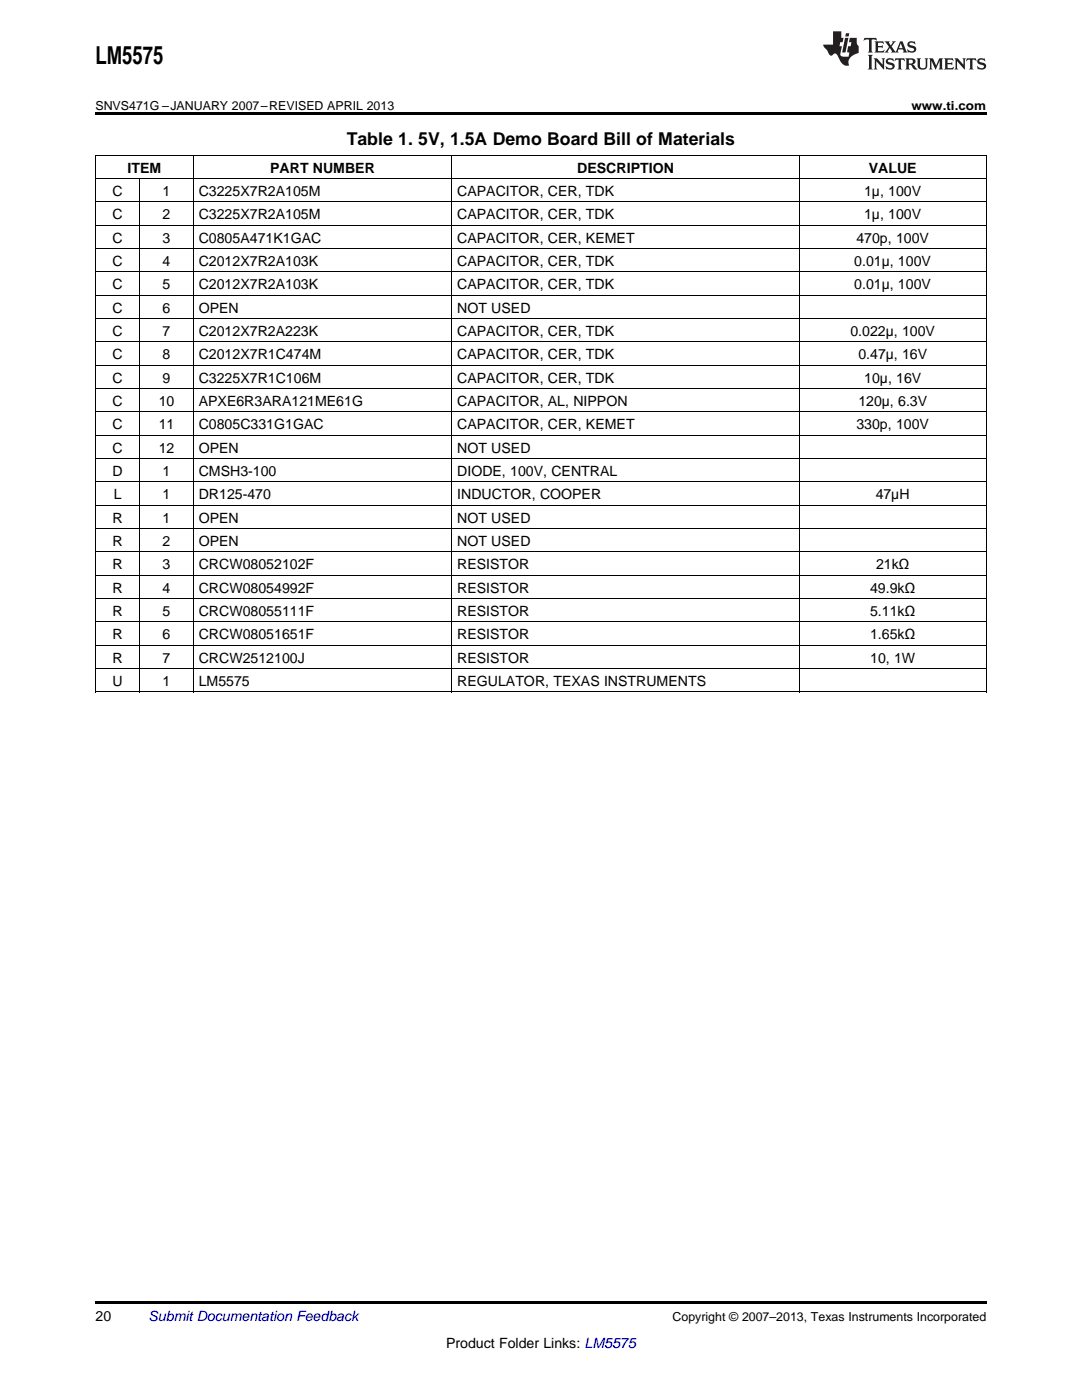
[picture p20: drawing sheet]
<svg xmlns="http://www.w3.org/2000/svg" width="216mm" height="279mm" viewBox="0 0 216 279" stroke-linecap="round" stroke-linejoin="round" font-family="sans-serif">
<defs><g id="words">
<text font-size="4.9" x="19" y="12.8">LM5575</text>
<text font-size="3.5" x="69.2" y="28.9">Table 1. 5V, 1.5A Demo Board Bill of Materials</text>
<g font-size="2.8">
<text x="25.4" y="34.4">ITEM</text>
<text x="53.9" y="34.4">PART NUMBER</text>
<text x="115.2" y="34.4">DESCRIPTION</text>
<text x="173.4" y="34.4">VALUE</text>
<text x="22.5" y="39.1">C</text>
<text x="32.5" y="39.1">1</text>
<text x="39.7" y="39.1">C3225X7R2A105M</text>
<text x="91.2" y="39.1">CAPACITOR, CER, TDK</text>
<text x="172.4" y="39.1">1µ, 100V</text>
<text x="22.5" y="43.7">C</text>
<text x="32.5" y="43.7">2</text>
<text x="39.7" y="43.7">C3225X7R2A105M</text>
<text x="91.2" y="43.7">CAPACITOR, CER, TDK</text>
<text x="172.4" y="43.7">1µ, 100V</text>
<text x="22.5" y="48.4">C</text>
<text x="22.5" y="53.1">C</text>
<text x="32.5" y="48.4">3</text>
<text x="32.5" y="53.1">4</text>
<text x="39.7" y="48.4">C0805A471K1GAC</text>
<text x="39.7" y="53.1">C2012X7R2A103K</text>
<text x="91.2" y="48.4">CAPACITOR, CER, KEMET</text>
<text x="91.2" y="53.1">CAPACITOR, CER, TDK</text>
<text x="170.5" y="53.1">0.01µ, 100V</text>
<text x="170.9" y="48.4">470p, 100V</text>
<text x="22.5" y="57.7">C</text>
<text x="32.5" y="57.7">5</text>
<text x="39.7" y="57.7">C2012X7R2A103K</text>
<text x="91.2" y="57.7">CAPACITOR, CER, TDK</text>
<text x="170.5" y="57.7">0.01µ, 100V</text>
<text x="22.5" y="62.4">C</text>
<text x="32.5" y="62.4">6</text>
<text x="39.7" y="62.4">OPEN</text>
<text x="91.2" y="62.4">NOT USED</text>
<text x="22.5" y="67">C</text>
<text x="22.5" y="71.7">C</text>
<text x="32.5" y="67">7</text>
<text x="32.5" y="71.7">8</text>
<text x="39.7" y="67">C2012X7R2A223K</text>
<text x="39.7" y="71.7">C2012X7R1C474M</text>
<text x="91.2" y="67">CAPACITOR, CER, TDK</text>
<text x="91.2" y="71.7">CAPACITOR, CER, TDK</text>
<text x="169.7" y="67">0.022µ, 100V</text>
<text x="171.3" y="71.7">0.47µ, 16V</text>
<text x="22.5" y="76.3">C</text>
<text x="32.5" y="76.3">9</text>
<text x="39.7" y="76.3">C3225X7R1C106M</text>
<text x="91.2" y="76.3">CAPACITOR, CER, TDK</text>
<text x="172.4" y="76.3">10µ, 16V</text>
<text x="22.5" y="81">C</text>
<text x="31.7" y="81">10</text>
<text x="39.7" y="81">APXE6R3ARA121ME61G</text>
<text x="91.2" y="81">CAPACITOR, AL, NIPPON</text>
<text x="171.3" y="81">120µ, 6.3V</text>
<text x="22.5" y="85.7">C</text>
<text x="31.7" y="85.7">11</text>
<text x="39.7" y="85.7">C0805C331G1GAC</text>
<text x="91.2" y="85.7">CAPACITOR, CER, KEMET</text>
<text x="170.9" y="85.7">330p, 100V</text>
<text x="22.5" y="90.3">C</text>
<text x="22.5" y="95">D</text>
<text x="31.7" y="90.3">12</text>
<text x="32.5" y="95">1</text>
<text x="39.7" y="90.3">OPEN</text>
<text x="39.7" y="95">CMSH3-100</text>
<text x="91.2" y="90.3">NOT USED</text>
<text x="91.2" y="95">DIODE, 100V, CENTRAL</text>
<text x="22.7" y="99.6">L</text>
<text x="32.5" y="99.6">1</text>
<text x="39.7" y="99.6">DR125-470</text>
<text x="91.2" y="99.6">INDUCTOR, COOPER</text>
<text x="174.7" y="99.6">47µH</text>
<text x="22.5" y="104.3">R</text>
<text x="32.5" y="104.3">1</text>
<text x="39.7" y="104.3">OPEN</text>
<text x="91.2" y="104.3">NOT USED</text>
<text x="22.5" y="108.9">R</text>
<text x="22.5" y="113.6">R</text>
<text x="32.5" y="108.9">2</text>
<text x="32.5" y="113.6">3</text>
<text x="39.7" y="108.9">OPEN</text>
<text x="39.7" y="113.6">CRCW08052102F</text>
<text x="91.2" y="108.9">NOT USED</text>
<text x="91.2" y="113.6">RESISTOR</text>
<text x="174.8" y="113.6">21kΩ</text>
<text x="22.5" y="118.3">R</text>
<text x="32.5" y="118.3">4</text>
<text x="39.7" y="118.3">CRCW08054992F</text>
<text x="91.2" y="118.3">RESISTOR</text>
<text x="173.6" y="118.3">49.9kΩ</text>
<text x="22.5" y="122.9">R</text>
<text x="32.5" y="122.9">5</text>
<text x="39.7" y="122.9">CRCW08055111F</text>
<text x="91.2" y="122.9">RESISTOR</text>
<text x="173.6" y="122.9">5.11kΩ</text>
<text x="22.5" y="127.6">R</text>
<text x="32.5" y="127.6">6</text>
<text x="39.7" y="127.6">CRCW08051651F</text>
<text x="91.2" y="127.6">RESISTOR</text>
<text x="173.6" y="127.6">1.65kΩ</text>
<text x="22.5" y="132.2">R</text>
<text x="22.5" y="136.9">U</text>
<text x="32.5" y="132.2">7</text>
<text x="32.5" y="136.9">1</text>
<text x="39.7" y="132.2">CRCW2512100J</text>
<text x="39.7" y="136.9">LM5575</text>
<text x="91.2" y="132.2">RESISTOR</text>
<text x="91.2" y="136.9">REGULATOR, TEXAS INSTRUMENTS</text>
<text x="173.6" y="132.2">10, 1W</text>
<text x="19" y="263.6">20</text>
<text x="89" y="269">Product Folder Links: LM5575</text>
</g>
<text font-size="2.8" fill="#0000c8" x="29.6" y="263.6">Submit Documentation Feedback</text>
<g font-size="2.5">
<text x="19" y="21.9">SNVS471G –JANUARY 2007–REVISED APRIL 2013</text>
<text x="181.9" y="21.9">www.ti.com</text>
<text x="134.2" y="263.6">Copyright © 2007–2013, Texas Instruments Incorporated</text>
</g>
</g></defs>
<path d="M19 22.5h177.8v.5h-177.8zM19 259.7h177.8v.5h-177.8z" fill="#000"/>
<g fill="none" stroke="#000" stroke-width=".2">
<path d="M19 35.6h177.8M19 31h177.8M19.1 31v107.1M27.9 35.7v102.4M38.5 31v107.1M90.1 31v107.1M159.4 31v107.1M196.8 31v107.1M19 58.9h177.8M19 54.3h177.8M19 49.6h177.8M19 45h177.8"/>
<path d="M19 40.3h177.8M19 77.6h177.8M19 72.9h177.8M19 68.2h177.8M19 63.6h177.8M19 96.2h177.8M19 91.5h177.8M19 86.9h177.8M19 82.2h177.8M19 119.5h177.8M19 114.8h177.8M19 110.2h177.8"/>
<path d="M19 105.5h177.8M19 100.8h177.8M19 138.1h177.8M19 133.4h177.8M19 128.8h177.8M19 124.1h177.8"/>
</g>
<g fill="#231f20">
<path d="M172.5 7.6l-.1 .5 .4-.2h.6v.1v2.1l-.2 .4h.9l-.2-.4v-2.1l.1-.1h.5l.5 .2-.2-.5zM174.5 8.3l.2 .3v1.5l-.2 .4h1.8l.2-.6a1.04 1.04 0 0 1-1.3 .2v-.7h.6l.3 .2v-.6l-.3 .2h-.6v-.6l.8-.1 .4 .3-.2-.5zM176.5 8.3l.9 1.1-.9 1.1h.8l-.2-.2 .4-.7 .5 .7-.2 .2h1.5l-.2-.2 .2-.4h.9l.1 .4-.2 .2h1l-.3-.3-.7-1.9h-.5l-.9 2-.8-1 .9-1h-.8l.1 .3-.4 .5-.3-.6 .1-.2zM179.7 8.6l.4 1h-.7zM181.3 8.4a.63 .63 0 0 0-.2 .7 .63 .63 0 0 0 .6 .4l.6 .2 .1 .2a.75 .75 0 0 1-.7 .4 .75 .75 0 0 1-.6-.5l.1 .7 .1-.1a1.11 1.11 0 0 0 1.5-.6 1.13 1.13 0 0 0-1.2-.8l-.1-.4a1.04 1.04 0 0 1 1.2 .2l-.2-.5-.2 .1-.4-.2zM173.2 10.9l.2 .4v2.2l-.2 .4h1l-.3-.4v-2.2l.3-.4zM174.3 11.6l.3 .4v1.5l-.3 .4h.8l-.2-.4v-1.3l1.5 1.7v-1.9l.2-.4h-.7l.2 .4v.9l-1.1-1.3zM177 11.8a.62 .62 0 0 0-.2 .7 .62 .62 0 0 0 .6 .4l.6 .1 .1 .3a.76 .76 0 0 1-.7 .3 .76 .76 0 0 1-.7-.4l.2 .7 .1-.1a1.11 1.11 0 0 0 1.5-.6 1.13 1.13 0 0 0-1.2-.8l-.1-.4a1.04 1.04 0 0 1 1.2 .2l-.2-.6-.2 .1-.5-.1zM178.7 11.6l-.2 .6a.61 .61 0 0 1 .8-.3v1.6l-.2 .4h.9l-.2-.4v-1.6a.63 .63 0 0 1 .7 .3l-.1-.6zM180.6 11.6l.3 .4v1.5l-.3 .4h1l-.2-.2-.1-.8 .6 .2a.76 .76 0 0 0 1.2 .7l-1-1a.58 .58 0 0 0 .6-.5 .58 .58 0 0 0-.5-.6zM181.4 11.9h.1a.45 .45 0 0 1 .5 .1 .45 .45 0 0 1 .1 .5l-.8 .2zM182.9 11.6l.2 .2a2.17 2.17 0 0 0 .3 1.9 .99 .99 0 0 0 1.6-.6v-1.1l.2-.4h-.7l.2 .2a1.92 1.92 0 0 1-.2 1.8 .6 .6 0 0 1-.9-.5v-1.1l.2-.4zM185.4 11.6l.2 .4v1.5l-.2 .4h.7l-.2-.4v-1.4l.8 1.8 .8-1.8v1.4l-.2 .4h.9l-.2-.4v-1.5l.2-.4h-.8l-.6 1.5-.6-1.5zM188.4 11.6l.2 .4v1.5l-.2 .4h1.8l.1-.6a1.04 1.04 0 0 1-1.2 .1v-.6h.5l.4 .2v-.6l-.4 .2h-.5v-.7h.8l.3 .3-.1-.6zM190.5 11.6l.2 .4v1.5l-.2 .4h.7l-.2-.4v-1.3l1.5 1.7v-1.9l.2-.4h-.7l.2 .4v.9l-1.1-1.3zM192.9 11.6l-.1 .6a.61 .61 0 0 1 .7-.3l.1 1.6-.3 .4h1l-.3-.4 .1-1.6a.63 .63 0 0 1 .7 .3l-.1-.6zM195.2 11.8a.62 .62 0 0 0-.2 .7 .62 .62 0 0 0 .6 .4l.6 .1 .1 .3a.76 .76 0 0 1-.7 .3 .76 .76 0 0 1-.6-.4l.1 .7 .1-.1a1.11 1.11 0 0 0 1.6-.6 1.13 1.13 0 0 0-1.3-.8l-.1-.4a1.04 1.04 0 0 1 1.2 .2l-.1-.6-.2 .1-.5-.1z"/>
<path d="M166.2 6.3v2.6h-1.9v.4l.8 .9a.91 .91 0 0 0 1 .8 .56 .56 0 0 1 .5-.3 .56 .56 0 0 1 .5 .3l.4 .8a1.53 1.53 0 0 0 1.9 1.2 1.54 1.54 0 0 1 1-2.1l.9-.3v-1.4a1.52 1.52 0 0 1-.4-1.6h-1.3l-.2 .8h.5l-.2 .8h-.5l-.1 1v.2l.4 .1-.2 .8a1.93 1.93 0 0 1-1.6-.3l.3-1.8h-.5l.2-.8h.4l.2-.8h-.4v-1.3zM168.6 7.6l-.6 2.9h.7l.6-2.9zM168.8 6.6l-.1 .7h.6l.2-.7z"/>
</g>
<use href="#words"/>
</svg>
